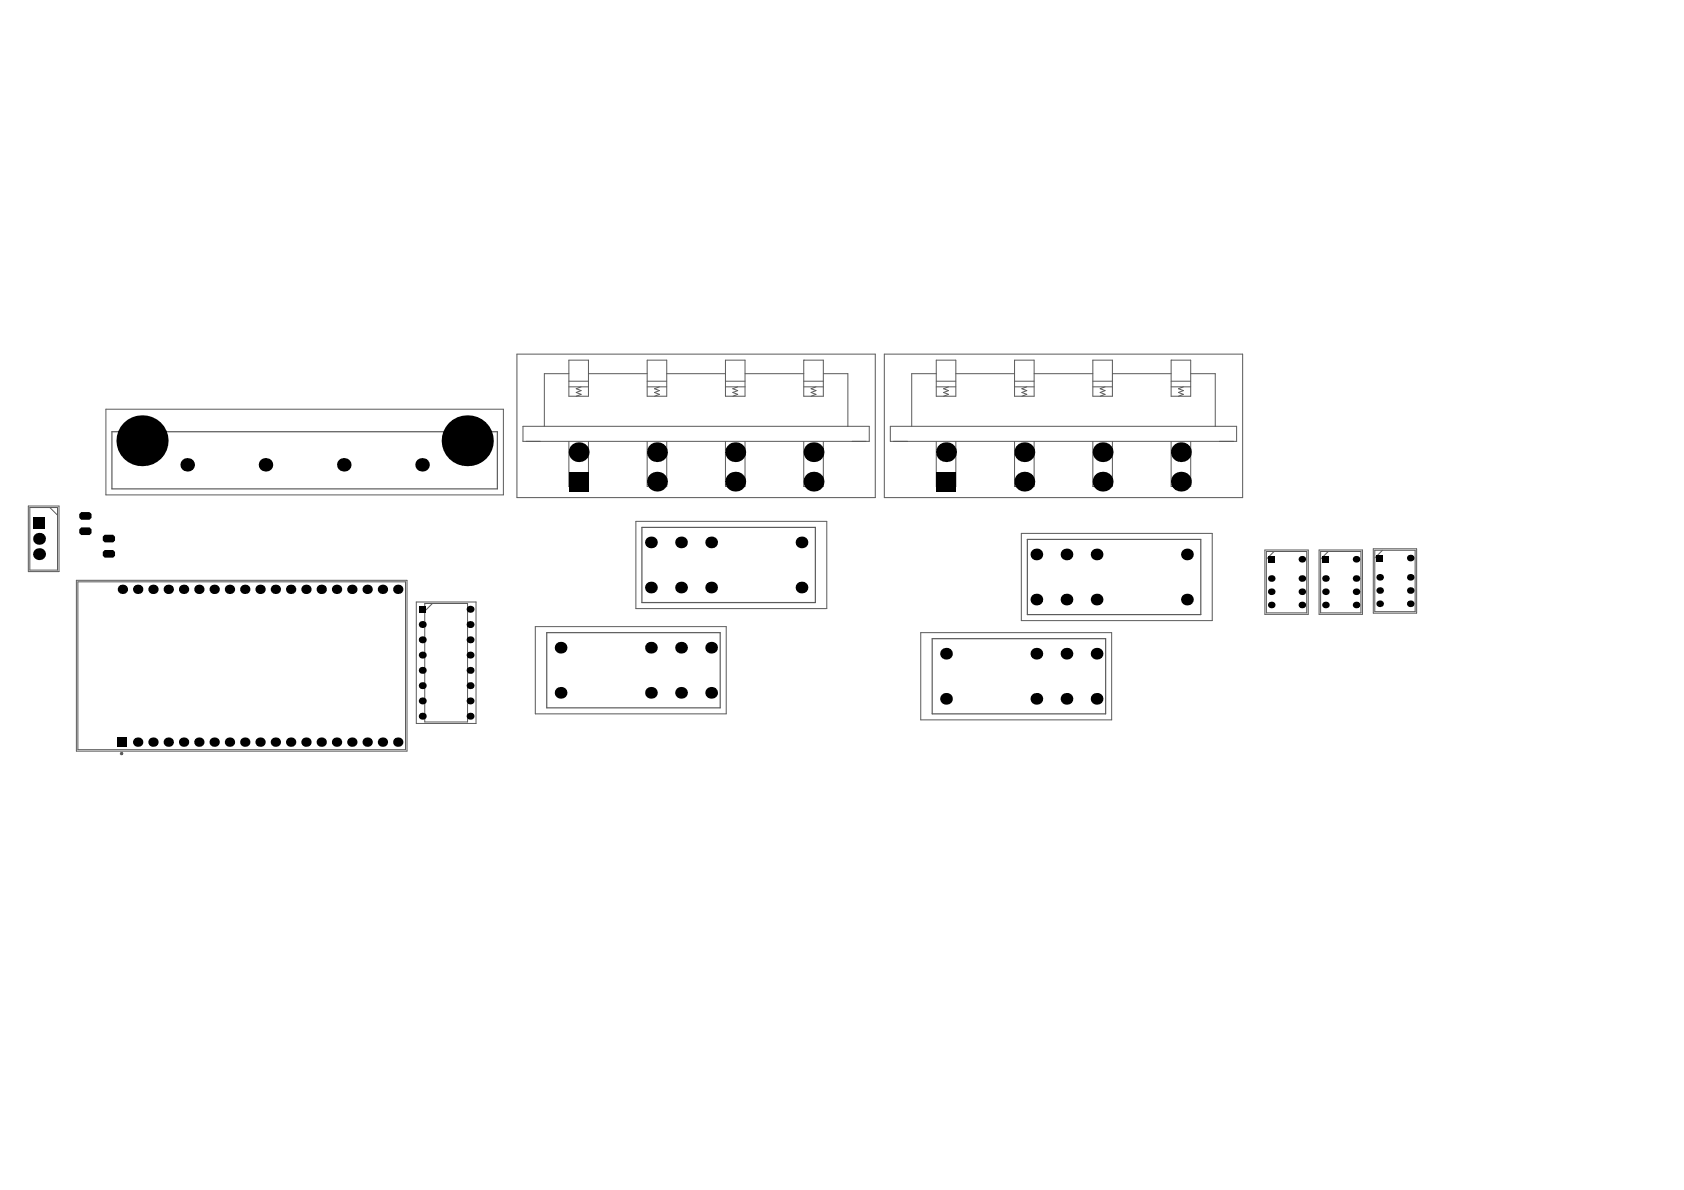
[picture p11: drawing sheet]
<svg xmlns="http://www.w3.org/2000/svg" width="297mm" height="210mm" viewBox="0 0 297 210" stroke-linecap="round" stroke-linejoin="round" font-family="sans-serif">
<g fill="none" stroke="#5a5a5a" stroke-width=".18">
<path d="M18.7 72.2h70.1v15.1h-70.1zM91.2 62.5h63.2v25.3h-63.2zM92.2 75.2h61.1v2.7h-61.1zM100.3 68.2h3.5M100.3 67.2h3.5M100.3 63.5h3.5v6.4h-3.5zM100.3 77.9v7.9h3.5v-7.9M100.3 65.9h-4.3v9.3M102.5 68.2l-.9 .4 .9 .3-.9 .3 .9 .4-.9 .3M103.8 65.9h10.4M114.2 68.2h3.4M114.2 67.2h3.4"/>
<path d="M114.2 63.5h3.4v6.4h-3.4zM114.2 77.9v7.9h3.4v-7.9M116.3 68.2l-.9 .4 .9 .3-.9 .3 .9 .4-.9 .3M117.6 65.9h10.4M128 68.2h3.4M128 67.2h3.4M128 63.5h3.4v6.4h-3.4zM128 77.9v7.9h3.4v-7.9M130.1 68.2l-.8 .4 .8 .3-.8 .3 .8 .4-.8 .3M131.4 65.9h10.4M141.8 68.2h3.4M141.8 67.2h3.4"/>
<path d="M141.8 63.5h3.4v6.4h-3.4zM141.8 77.9v7.9h3.4v-7.9M143.9 68.2l-.8 .4 .8 .3-.8 .3 .8 .4-.8 .3M145.2 65.9h4.4v9.3M156 62.5h63.2v25.3h-63.2zM157 75.2h61.1v2.7h-61.1zM165.1 68.2h3.5M165.1 67.2h3.5M165.1 63.5h3.5v6.4h-3.5zM165.1 77.9v7.9h3.5v-7.9M165.1 65.9h-4.3v9.3M167.3 68.2l-.9 .4 .9 .3-.9 .3 .9 .4-.9 .3"/>
<path d="M168.6 65.9h10.4M179 68.2h3.4M179 67.2h3.4M179 63.5h3.4v6.4h-3.4zM179 77.9v7.9h3.4v-7.9M181.1 68.2l-.8 .4 .8 .3-.8 .3 .8 .4-.8 .3M182.4 65.9h10.4M192.8 68.2h3.4M192.8 67.2h3.4M192.8 63.5h3.4v6.4h-3.4zM192.8 77.9v7.9h3.4v-7.9M194.9 68.2l-.8 .4 .8 .3-.8 .3 .8 .4-.8 .3"/>
<path d="M196.2 65.9h10.4M206.6 68.2h3.4M206.6 67.2h3.4M206.6 63.5h3.4v6.4h-3.4zM206.6 77.9v7.9h3.4v-7.9M208.7 68.2l-.8 .4 .8 .3-.8 .3 .8 .4-.8 .3M210 65.9h4.4v9.3M5 89.3h5.4v11.5h-5.4zM5.3 89.5h4.8v11.1h-4.8zM8.8 89.5l1.3 1.4M112.2 92h33.6v15.3h-33.6zM180.2 94.1h33.6v15.4h-33.6z"/>
<path d="M223.1 97h7.7v11.4h-7.7zM223.4 97.3h7.1v10.8h-7.1zM224.7 97.3l-1.3 1.3M232.7 97h7.6v11.4h-7.6zM232.9 97.3h7.2v10.8h-7.2zM234.3 97.3l-1.4 1.3M242.2 96.8h7.7v11.4h-7.7zM242.5 97.1h7.1v10.8h-7.1zM243.8 97.1l-1.3 1.3M13.5 102.4h58.3v30.1h-58.3zM13.7 102.6h57.8v29.6h-57.8zM73.4 106.2h10.6v21.4h-10.6z"/>
<path d="M74.9 106.5h7.6v20.8h-7.6zM76.3 106.5l-1.4 1.3M94.4 110.5h33.7v15.4h-33.7zM162.4 111.6h33.7v15.4h-33.7z"/>
</g>
<path d="M19.7 76.2h68v10h-68zM113.2 93h30.6v13.3h-30.6zM181.2 95.1h30.6v13.3h-30.6zM96.4 111.6h30.6v13.3h-30.6zM164.4 112.7h30.6v13.2h-30.6z" fill="none" stroke="#5a5a5a" stroke-width=".21"/>
<circle cx="21.4" cy="132.9" r=".15" fill="none" stroke="#5a5a5a" stroke-width=".3"/>
<g fill="#000">
<path d="M5.8 91.3h2.1v2.1h-2.1z" fill-rule="evenodd"/>
<path d="M14 93.4l.3-.4h1.5l.3 .4v.6l-.3 .4h-1.5l-.3-.4z" fill-rule="evenodd"/>
<path d="M14 90.7l.3-.4h1.5l.3 .4v.6l-.3 .4h-1.5l-.3-.4z" fill-rule="evenodd"/>
<path d="M18.1 97.4l.4-.4h1.5l.3 .4v.6l-.3 .4h-1.5l-.4-.4z" fill-rule="evenodd"/>
<path d="M18.1 94.7l.4-.4h1.5l.3 .4v.6l-.3 .4h-1.5l-.4-.4z" fill-rule="evenodd"/>
<path d="M100.3 83.2h3.5v3.5h-3.5z" fill-rule="evenodd"/>
<path d="M165.1 83.2h3.5v3.5h-3.5z" fill-rule="evenodd"/>
<path d="M223.7 98.1h1.1v1.1h-1.1z" fill-rule="evenodd"/>
<path d="M233.2 98.1h1.2v1.1h-1.2z" fill-rule="evenodd"/>
<path d="M242.8 97.9h1.1v1.1h-1.1z" fill-rule="evenodd"/>
<path d="M73.9 106.8h1.2v1.3h-1.2z" fill-rule="evenodd"/>
<path d="M20.8 130.1h1.6v1.6h-1.6z" fill-rule="evenodd"/>
</g>
<g fill="#000">
<circle cx="25.1" cy="77.7" r="4.5"/>
<circle cx="82.4" cy="77.7" r="4.5"/>
<circle cx="102.1" cy="79.8" r="1.75"/>
<circle cx="115.9" cy="79.8" r="1.75"/>
<circle cx="129.7" cy="79.8" r="1.75"/>
<circle cx="143.5" cy="79.8" r="1.75"/>
<circle cx="166.9" cy="79.8" r="1.75"/>
<circle cx="180.7" cy="79.8" r="1.75"/>
<circle cx="194.5" cy="79.8" r="1.75"/>
<circle cx="208.3" cy="79.8" r="1.75"/>
<circle cx="6.9" cy="95" r="1.05"/>
<circle cx="6.9" cy="97.7" r="1.05"/>
<circle cx="33" cy="82" r="1.19"/>
<circle cx="46.8" cy="82" r="1.19"/>
<circle cx="60.6" cy="82" r="1.19"/>
<circle cx="74.4" cy="82" r="1.19"/>
<circle cx="114.8" cy="95.7" r="1.03"/>
<circle cx="115.9" cy="85" r="1.75"/>
<circle cx="120.1" cy="95.7" r="1.03"/>
<circle cx="125.4" cy="95.7" r="1.03"/>
<circle cx="129.7" cy="85" r="1.75"/>
<circle cx="141.4" cy="95.7" r="1.03"/>
<circle cx="143.5" cy="85" r="1.75"/>
<circle cx="180.7" cy="85" r="1.75"/>
<circle cx="182.8" cy="97.8" r="1.03"/>
<circle cx="188.1" cy="97.8" r="1.03"/>
<circle cx="193.4" cy="97.8" r="1.03"/>
<circle cx="194.5" cy="85" r="1.75"/>
<circle cx="208.3" cy="85" r="1.75"/>
<circle cx="209.4" cy="97.8" r="1.03"/>
<circle cx="229.6" cy="98.6" r=".58"/>
<circle cx="239.2" cy="98.6" r=".58"/>
<circle cx="248.8" cy="98.4" r=".58"/>
<circle cx="21.6" cy="104" r=".83"/>
<circle cx="24.3" cy="104" r=".83"/>
<circle cx="27" cy="104" r=".83"/>
<circle cx="29.7" cy="104" r=".83"/>
<circle cx="32.4" cy="104" r=".83"/>
<circle cx="35.1" cy="104" r=".83"/>
<circle cx="37.8" cy="104" r=".83"/>
<circle cx="40.5" cy="104" r=".83"/>
<circle cx="43.2" cy="104" r=".83"/>
<circle cx="45.9" cy="104" r=".83"/>
<circle cx="48.6" cy="104" r=".83"/>
<circle cx="51.3" cy="104" r=".83"/>
<circle cx="54" cy="104" r=".83"/>
<circle cx="56.7" cy="104" r=".83"/>
<circle cx="59.4" cy="104" r=".83"/>
<circle cx="62.1" cy="104" r=".83"/>
<circle cx="64.8" cy="104" r=".83"/>
<circle cx="67.5" cy="104" r=".83"/>
<circle cx="70.2" cy="104" r=".83"/>
<circle cx="74.5" cy="112.9" r=".61"/>
<circle cx="74.5" cy="110.2" r=".61"/>
<circle cx="74.5" cy="118.2" r=".61"/>
<circle cx="74.5" cy="115.6" r=".61"/>
<circle cx="82.9" cy="118.2" r=".61"/>
<circle cx="82.9" cy="112.9" r=".61"/>
<circle cx="82.9" cy="110.2" r=".61"/>
<circle cx="82.9" cy="107.5" r=".61"/>
<circle cx="82.9" cy="115.6" r=".61"/>
<circle cx="98.9" cy="114.2" r="1.03"/>
<circle cx="114.8" cy="114.2" r="1.03"/>
<circle cx="114.8" cy="103.6" r="1.03"/>
<circle cx="120.1" cy="114.2" r="1.03"/>
<circle cx="120.1" cy="103.6" r="1.03"/>
<circle cx="125.4" cy="103.6" r="1.03"/>
<circle cx="125.4" cy="114.2" r="1.03"/>
<circle cx="141.4" cy="103.6" r="1.03"/>
<circle cx="166.9" cy="115.3" r="1.03"/>
<circle cx="182.8" cy="115.3" r="1.03"/>
<circle cx="182.8" cy="105.8" r="1.03"/>
<circle cx="188.1" cy="115.3" r="1.03"/>
<circle cx="188.1" cy="105.8" r="1.03"/>
<circle cx="193.4" cy="115.3" r="1.03"/>
<circle cx="193.4" cy="105.8" r="1.03"/>
<circle cx="209.4" cy="105.8" r="1.03"/>
<circle cx="224.2" cy="106.7" r=".58"/>
<circle cx="224.2" cy="102" r=".58"/>
<circle cx="224.2" cy="104.4" r=".58"/>
<circle cx="229.6" cy="104.4" r=".58"/>
<circle cx="229.6" cy="106.7" r=".58"/>
<circle cx="229.6" cy="102" r=".58"/>
<circle cx="233.8" cy="106.7" r=".58"/>
<circle cx="233.8" cy="102" r=".58"/>
<circle cx="233.8" cy="104.4" r=".58"/>
<circle cx="239.2" cy="104.4" r=".58"/>
<circle cx="239.2" cy="106.7" r=".58"/>
<circle cx="239.2" cy="102" r=".58"/>
<circle cx="243.4" cy="104.2" r=".58"/>
<circle cx="243.4" cy="106.5" r=".58"/>
<circle cx="243.4" cy="101.8" r=".58"/>
<circle cx="248.8" cy="106.5" r=".58"/>
<circle cx="248.8" cy="104.2" r=".58"/>
<circle cx="248.8" cy="101.8" r=".58"/>
<circle cx="24.3" cy="130.9" r=".83"/>
<circle cx="27" cy="130.9" r=".83"/>
<circle cx="29.7" cy="130.9" r=".83"/>
<circle cx="32.4" cy="130.9" r=".83"/>
<circle cx="35.1" cy="130.9" r=".83"/>
<circle cx="37.8" cy="130.9" r=".83"/>
<circle cx="40.5" cy="130.9" r=".83"/>
<circle cx="43.2" cy="130.9" r=".83"/>
<circle cx="45.9" cy="130.9" r=".83"/>
<circle cx="48.6" cy="130.9" r=".83"/>
<circle cx="51.3" cy="130.9" r=".83"/>
<circle cx="54" cy="130.9" r=".83"/>
<circle cx="56.7" cy="130.9" r=".83"/>
<circle cx="59.4" cy="130.9" r=".83"/>
<circle cx="62.1" cy="130.9" r=".83"/>
<circle cx="64.8" cy="130.9" r=".83"/>
<circle cx="67.5" cy="130.9" r=".83"/>
<circle cx="70.2" cy="130.9" r=".83"/>
<circle cx="74.5" cy="126.3" r=".61"/>
<circle cx="74.5" cy="123.6" r=".61"/>
<circle cx="74.5" cy="120.9" r=".61"/>
<circle cx="82.9" cy="120.9" r=".61"/>
<circle cx="82.9" cy="126.3" r=".61"/>
<circle cx="82.9" cy="123.6" r=".61"/>
<circle cx="98.9" cy="122.2" r="1.03"/>
<circle cx="114.8" cy="122.2" r="1.03"/>
<circle cx="120.1" cy="122.2" r="1.03"/>
<circle cx="125.4" cy="122.2" r="1.03"/>
<circle cx="166.9" cy="123.3" r="1.03"/>
<circle cx="182.8" cy="123.3" r="1.03"/>
<circle cx="188.1" cy="123.3" r="1.03"/>
<circle cx="193.4" cy="123.3" r="1.03"/>
</g>
</svg>
